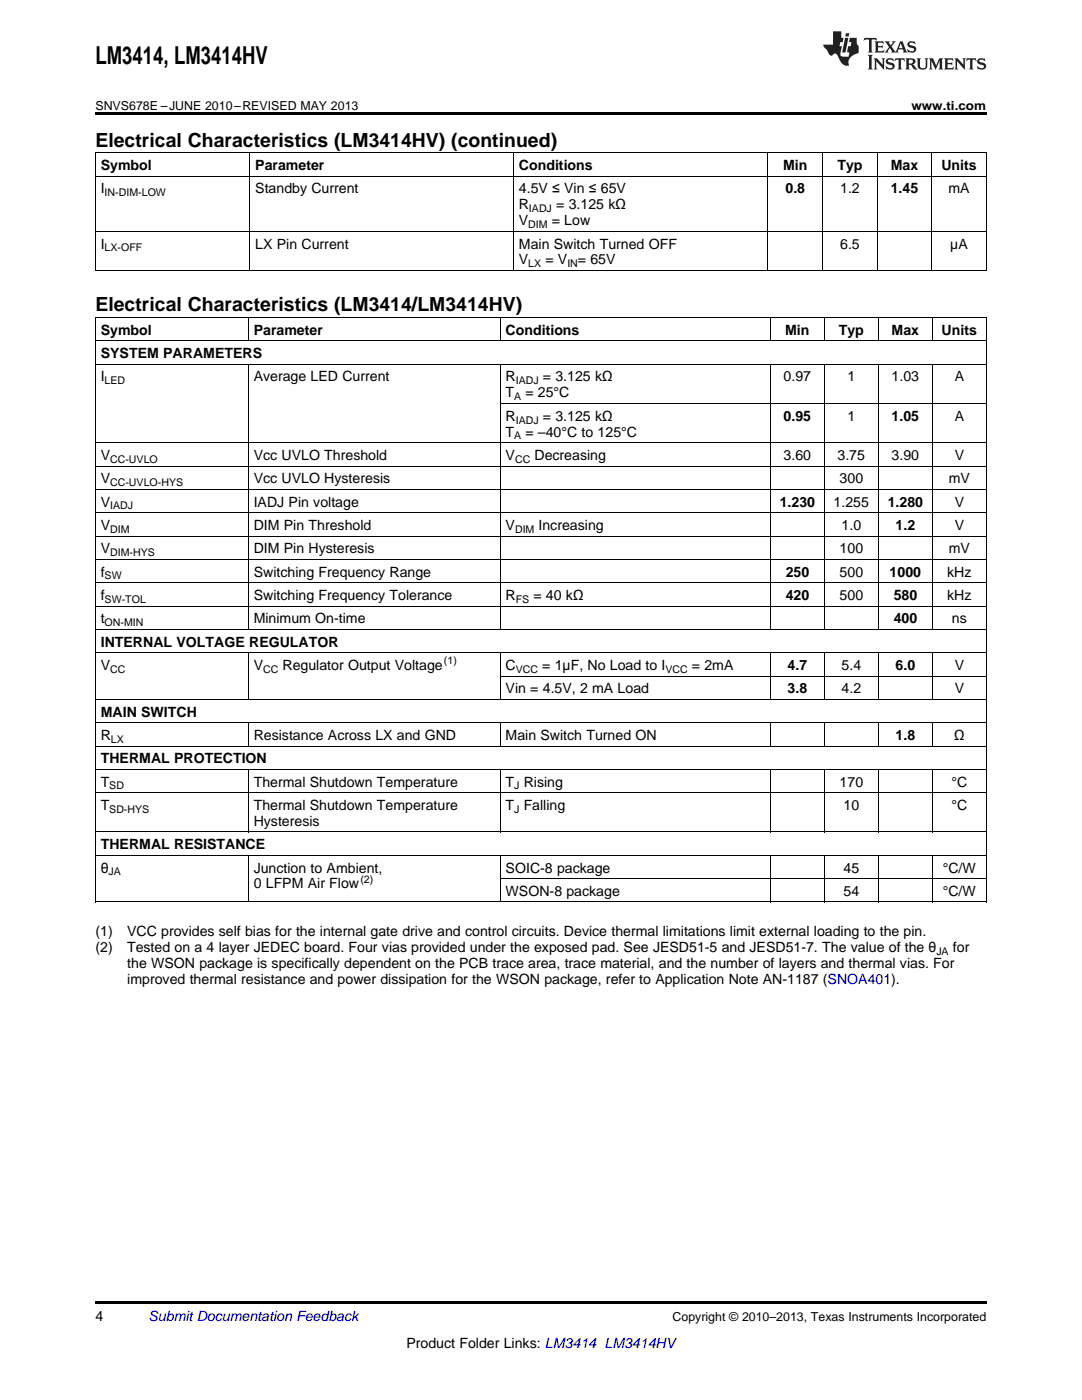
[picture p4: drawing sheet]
<svg xmlns="http://www.w3.org/2000/svg" width="216mm" height="279mm" viewBox="0 0 216 279" stroke-linecap="round" stroke-linejoin="round" font-family="sans-serif">
<defs><g id="words">
<text font-size="4.9" x="19" y="12.8">LM3414, LM3414HV</text>
<g font-size="3.9">
<text x="19" y="29.3">Electrical Characteristics (LM3414HV) (continued)</text>
<text x="19" y="62.2">Electrical Characteristics (LM3414/LM3414HV)</text>
</g>
<g font-size="2.8">
<text x="20.1" y="33.9">Symbol</text>
<text x="50.9" y="33.9">Parameter</text>
<text x="103.5" y="33.9">Conditions</text>
<text x="156.3" y="33.9">Min</text>
<text x="167.1" y="33.9">Typ</text>
<text x="177.7" y="33.9">Max</text>
<text x="187.9" y="33.9">Units</text>
<text x="20.1" y="38.6">I</text>
<text x="50.9" y="38.6">Standby Current</text>
<text x="103.5" y="38.6">4.5V ≤ Vin ≤ 65V</text>
<text x="103.5" y="41.8">R</text>
<text x="111" y="41.8">= 3.125 kΩ</text>
<text x="156.7" y="38.6">0.8</text>
<text x="167.6" y="38.6">1.2</text>
<text x="177.7" y="38.6">1.45</text>
<text x="189.3" y="38.6">mA</text>
<text x="103.5" y="44.9">V</text>
<text x="110.1" y="44.9">= Low</text>
<text x="20.1" y="49.6">I</text>
<text x="50.9" y="49.6">LX Pin Current</text>
<text x="103.5" y="49.6">Main Switch Turned OFF</text>
<text x="103.5" y="52.8">V</text>
<text x="108.8" y="52.8">= V</text>
<text x="115.3" y="52.8">= 65V</text>
<text x="167.6" y="49.6">6.5</text>
<text x="189.6" y="49.6">µA</text>
<text x="20.1" y="66.8">Symbol</text>
<text x="20.1" y="71.5">SYSTEM PARAMETERS</text>
<text x="50.6" y="66.8">Parameter</text>
<text x="100.9" y="66.8">Conditions</text>
<text x="156.7" y="66.8">Min</text>
<text x="167.4" y="66.8">Typ</text>
<text x="177.9" y="66.8">Max</text>
<text x="187.9" y="66.8">Units</text>
<text x="20.1" y="76.1">I</text>
<text x="50.6" y="76.1">Average LED Current</text>
<text x="100.9" y="76.1">R</text>
<text x="108.3" y="76.1">= 3.125 kΩ</text>
<text x="156.4" y="76.1">0.97</text>
<text x="169.1" y="76.1">1</text>
<text x="177.9" y="76.1">1.03</text>
<text x="190.5" y="76.1">A</text>
<text x="100.9" y="79.3">T</text>
<text x="100.9" y="84">R</text>
<text x="104.8" y="79.3">= 25°C</text>
<text x="108.3" y="84">= 3.125 kΩ</text>
<text x="156.4" y="84">0.95</text>
<text x="169.1" y="84">1</text>
<text x="177.9" y="84">1.05</text>
<text x="190.5" y="84">A</text>
<text x="100.9" y="87.1">T</text>
<text x="104.8" y="87.1">= –40°C to 125°C</text>
<text x="20.1" y="91.8">V</text>
<text x="50.6" y="91.8">Vcc UVLO Threshold</text>
<text x="100.9" y="91.8">V</text>
<text x="106.6" y="91.8">Decreasing</text>
<text x="156.4" y="91.8">3.60</text>
<text x="167.1" y="91.8">3.75</text>
<text x="177.9" y="91.8">3.90</text>
<text x="190.5" y="91.8">V</text>
<text x="20.1" y="96.4">V</text>
<text x="20.1" y="101.1">V</text>
<text x="50.6" y="96.4">Vcc UVLO Hysteresis</text>
<text x="50.6" y="101.1">IADJ Pin voltage</text>
<text x="155.6" y="101.1">1.230</text>
<text x="166.3" y="101.1">1.255</text>
<text x="167.5" y="96.4">300</text>
<text x="177.1" y="101.1">1.280</text>
<text x="189.3" y="96.4">mV</text>
<text x="190.5" y="101.1">V</text>
<text x="20.1" y="105.8">V</text>
<text x="50.6" y="105.8">DIM Pin Threshold</text>
<text x="100.9" y="105.8">V</text>
<text x="107.5" y="105.8">Increasing</text>
<text x="167.9" y="105.8">1.0</text>
<text x="178.7" y="105.8">1.2</text>
<text x="190.5" y="105.8">V</text>
<text x="20.1" y="110.4">V</text>
<text x="50.6" y="110.4">DIM Pin Hysteresis</text>
<text x="167.5" y="110.4">100</text>
<text x="189.3" y="110.4">mV</text>
<text x="20.1" y="115.1">f</text>
<text x="20.1" y="119.7">f</text>
<text x="50.6" y="115.1">Switching Frequency Range</text>
<text x="50.6" y="119.7">Switching Frequency Tolerance</text>
<text x="100.9" y="119.7">R</text>
<text x="106.4" y="119.7">= 40 kΩ</text>
<text x="156.8" y="115.1">250</text>
<text x="156.8" y="119.7">420</text>
<text x="167.5" y="115.1">500</text>
<text x="167.5" y="119.7">500</text>
<text x="177.5" y="115.1">1000</text>
<text x="178.3" y="119.7">580</text>
<text x="189" y="115.1">kHz</text>
<text x="189" y="119.7">kHz</text>
<text x="20.1" y="124.4">t</text>
<text x="50.6" y="124.4">Minimum On-time</text>
<text x="178.3" y="124.4">400</text>
<text x="189.9" y="124.4">ns</text>
<text x="20.1" y="129">INTERNAL VOLTAGE REGULATOR</text>
<text x="20.1" y="133.7">V</text>
<text x="50.6" y="133.7">V</text>
<text x="56.4" y="133.7">Regulator Output Voltage</text>
<text x="100.9" y="133.7">C</text>
<text x="108.2" y="133.7">= 1µF, No Load to I</text>
<text x="138.1" y="133.7">= 2mA</text>
<text x="157.2" y="133.7">4.7</text>
<text x="167.9" y="133.7">5.4</text>
<text x="178.7" y="133.7">6.0</text>
<text x="190.5" y="133.7">V</text>
<text x="20.1" y="143">MAIN SWITCH</text>
<text x="100.9" y="138.4">Vin = 4.5V, 2 mA Load</text>
<text x="157.2" y="138.4">3.8</text>
<text x="167.9" y="138.4">4.2</text>
<text x="190.5" y="138.4">V</text>
<text x="20.1" y="147.7">R</text>
<text x="50.6" y="147.7">Resistance Across LX and GND</text>
<text x="100.9" y="147.7">Main Switch Turned ON</text>
<text x="178.7" y="147.7">1.8</text>
<text x="190.4" y="147.7">Ω</text>
<text x="20.1" y="152.3">THERMAL PROTECTION</text>
<text x="20.1" y="157">T</text>
<text x="20.1" y="161.6">T</text>
<text x="50.6" y="157">Thermal Shutdown Temperature</text>
<text x="50.6" y="161.6">Thermal Shutdown Temperature</text>
<text x="100.9" y="157">T Rising</text>
<text x="100.9" y="161.6">T Falling</text>
<text x="167.5" y="157">170</text>
<text x="168.3" y="161.6">10</text>
<text x="189.8" y="157">°C</text>
<text x="189.8" y="161.6">°C</text>
<text x="50.6" y="164.8">Hysteresis</text>
<text x="20.1" y="169.5">THERMAL RESISTANCE</text>
<text x="20.1" y="174.1">θ</text>
<text x="50.6" y="174.1">Junction to Ambient,</text>
<text x="50.6" y="177.3">0 LFPM Air Flow</text>
<text x="100.9" y="174.1">SOIC-8 package</text>
<text x="100.9" y="178.8">WSON-8 package</text>
<text x="168.3" y="174.1">45</text>
<text x="168.3" y="178.8">54</text>
<text x="188.1" y="174.1">°C/W</text>
<text x="188.1" y="178.8">°C/W</text>
<text x="19" y="186.8">(1)</text>
<text x="19" y="189.9">(2)</text>
<text x="25.4" y="186.8">VCC provides self bias for the internal gate drive and control circuits. Device thermal limitations limit external loading to the pin.</text>
<text x="25.4" y="189.9">Tested on a 4 layer JEDEC board. Four vias provided under the exposed pad. See JESD51-5 and JESD51-7. The value of the θ</text>
<text x="190.2" y="189.9">for</text>
<text x="25.4" y="193.1">the WSON package is specifically dependent on the PCB trace area, trace material, and the number of layers and thermal vias. For</text>
<text x="25.4" y="196.3">improved thermal resistance and power dissipation for the WSON package, refer to Application Note AN-1187 (SNOA401).</text>
<text x="19" y="263.6">4</text>
<text x="81.1" y="269">Product Folder Links: LM3414 LM3414HV</text>
</g>
<text font-size="2.8" fill="#0000c8" x="29.6" y="263.6">Submit Documentation Feedback</text>
<g font-size="2.5">
<text x="19" y="21.9">SNVS678E –JUNE 2010–REVISED MAY 2013</text>
<text x="181.9" y="21.9">www.ti.com</text>
<text x="134.2" y="263.6">Copyright © 2010–2013, Texas Instruments Incorporated</text>
</g>
<g font-size="2.1">
<text x="20.9" y="39.2">IN-DIM-LOW</text>
<text x="105.4" y="45.5">DIM</text>
<text x="105.6" y="42.3">IADJ</text>
<text x="20.9" y="50.2">LX-OFF</text>
<text x="105.4" y="53.3">LX</text>
<text x="113.2" y="53.3">IN</text>
<text x="20.9" y="76.7">LED</text>
<text x="102.9" y="76.7">IADJ</text>
<text x="102.6" y="79.9">A</text>
<text x="102.6" y="87.7">A</text>
<text x="102.9" y="84.5">IADJ</text>
<text x="22" y="92.4">CC-UVLO</text>
<text x="102.8" y="92.4">CC</text>
<text x="22" y="97">CC-UVLO-HYS</text>
<text x="22" y="101.7">IADJ</text>
<text x="22" y="106.3">DIM</text>
<text x="102.8" y="106.3">DIM</text>
<text x="22" y="111">DIM-HYS</text>
<text x="20.9" y="115.6">SW</text>
<text x="20.9" y="120.3">SW-TOL</text>
<text x="20.9" y="125">ON-MIN</text>
<text x="102.9" y="120.3">FS</text>
<text x="22" y="134.3">CC</text>
<text x="52.5" y="134.3">CC</text>
<text x="88.6" y="132.6">(1)</text>
<text x="102.9" y="134.3">VCC</text>
<text x="132.8" y="134.3">VCC</text>
<text x="22.1" y="148.2">LX</text>
<text x="21.8" y="157.6">SD</text>
<text x="102.6" y="157.6">J</text>
<text x="21.8" y="162.2">SD-HYS</text>
<text x="102.6" y="162.2">J</text>
<text x="21.7" y="174.7">JA</text>
<text x="71.9" y="176.2">(2)</text>
<text x="186.8" y="190.5">JA</text>
</g>
</g></defs>
<path d="M19 22.5h177.8v.5h-177.8zM19 259.7h177.8v.5h-177.8z" fill="#000"/>
<g fill="none" stroke="#000" stroke-width=".2">
<path d="M19 35.2h177.8M19 30.5h177.8M19.1 30.6v23.4M49.8 30.6v23.4M102.4 30.6v23.4M153.2 30.6v23.4M164.1 30.6v23.4M175 30.6v23.4M185.9 30.6v23.4M196.8 30.6v23.4M19 54h177.8M19 46.2h177.8"/>
<path d="M19 72.7h177.8M19 68h177.8M19 63.4h177.8M19.1 63.4v116.7M49.5 63.4v4.7M49.5 72.7v53M99.8 63.4v4.7M99.8 72.7v53M153.7 63.4v4.7M153.7 72.7v53M164.4 63.4v4.7M164.4 72.7v53"/>
<path d="M175.2 63.4v4.7M175.2 72.7v53M186 63.4v4.7M186 72.7v53M196.8 63.4v116.7M19 97.7h177.8M19 93h177.8M19 88.4h177.8M99.8 80.5h97M19 116.3h177.8M19 111.6h177.8M19 107h177.8"/>
<path d="M19 102.3h177.8M19 139.6h177.8M19 130.3h177.8M19 125.6h177.8M19 120.9h177.8M49.5 130.3v9.3M99.8 130.3v9.3M99.8 134.9h97M153.7 130.3v9.3M164.4 130.3v9.3M175.2 130.3v9.3M186 130.3v9.3"/>
<path d="M19 158.2h177.8M19 153.5h177.8M19 148.9h177.8M19 144.2h177.8M49.5 144.3v4.6M49.5 153.6v12.5M99.8 144.3v4.6M99.8 153.6v12.5M153.7 144.3v4.6M153.7 153.6v12.5M164.4 144.3v4.6M164.4 153.6v12.5"/>
<path d="M175.2 144.3v4.6M175.2 153.6v12.5M186 144.3v4.6M186 153.6v12.5M19 170.7h177.8M19 166h177.8M49.5 170.7v9.4M99.8 170.7v9.4M99.8 175.3h97M153.7 170.7v9.4M164.4 170.7v9.4M175.2 170.7v9.4"/>
<path d="M186 170.7v9.4M19 180h177.8"/>
</g>
<g fill="#231f20">
<path d="M172.5 7.6l-.1 .5 .4-.2h.6v.1v2.1l-.2 .4h.9l-.2-.4v-2.1l.1-.1h.5l.5 .2-.2-.5zM174.5 8.3l.2 .3v1.5l-.2 .4h1.8l.2-.6a1.04 1.04 0 0 1-1.3 .2v-.7h.6l.3 .2v-.6l-.3 .2h-.6v-.6l.8-.1 .4 .3-.2-.5zM176.5 8.3l.9 1.1-.9 1.1h.8l-.2-.2 .4-.7 .5 .7-.2 .2h1.5l-.2-.2 .2-.4h.9l.1 .4-.2 .2h1l-.3-.3-.7-1.9h-.5l-.9 2-.8-1 .9-1h-.8l.1 .3-.4 .5-.3-.6 .1-.2zM179.7 8.6l.4 1h-.7zM181.3 8.4a.63 .63 0 0 0-.2 .7 .63 .63 0 0 0 .6 .4l.6 .2 .1 .2a.75 .75 0 0 1-.7 .4 .75 .75 0 0 1-.6-.5l.1 .7 .1-.1a1.11 1.11 0 0 0 1.5-.6 1.13 1.13 0 0 0-1.2-.8l-.1-.4a1.04 1.04 0 0 1 1.2 .2l-.2-.5-.2 .1-.4-.2zM173.2 10.9l.2 .4v2.2l-.2 .4h1l-.3-.4v-2.2l.3-.4zM174.3 11.6l.3 .4v1.5l-.3 .4h.8l-.2-.4v-1.3l1.5 1.7v-1.9l.2-.4h-.7l.2 .4v.9l-1.1-1.3zM177 11.8a.62 .62 0 0 0-.2 .7 .62 .62 0 0 0 .6 .4l.6 .1 .1 .3a.76 .76 0 0 1-.7 .3 .76 .76 0 0 1-.7-.4l.2 .7 .1-.1a1.11 1.11 0 0 0 1.5-.6 1.13 1.13 0 0 0-1.2-.8l-.1-.4a1.04 1.04 0 0 1 1.2 .2l-.2-.6-.2 .1-.5-.1zM178.7 11.6l-.2 .6a.61 .61 0 0 1 .8-.3v1.6l-.2 .4h.9l-.2-.4v-1.6a.63 .63 0 0 1 .7 .3l-.1-.6zM180.6 11.6l.3 .4v1.5l-.3 .4h1l-.2-.2-.1-.8 .6 .2a.76 .76 0 0 0 1.2 .7l-1-1a.58 .58 0 0 0 .6-.5 .58 .58 0 0 0-.5-.6zM181.4 11.9h.1a.45 .45 0 0 1 .5 .1 .45 .45 0 0 1 .1 .5l-.8 .2zM182.9 11.6l.2 .2a2.17 2.17 0 0 0 .3 1.9 .99 .99 0 0 0 1.6-.6v-1.1l.2-.4h-.7l.2 .2a1.92 1.92 0 0 1-.2 1.8 .6 .6 0 0 1-.9-.5v-1.1l.2-.4zM185.4 11.6l.2 .4v1.5l-.2 .4h.7l-.2-.4v-1.4l.8 1.8 .8-1.8v1.4l-.2 .4h.9l-.2-.4v-1.5l.2-.4h-.8l-.6 1.5-.6-1.5zM188.4 11.6l.2 .4v1.5l-.2 .4h1.8l.1-.6a1.04 1.04 0 0 1-1.2 .1v-.6h.5l.4 .2v-.6l-.4 .2h-.5v-.7h.8l.3 .3-.1-.6zM190.5 11.6l.2 .4v1.5l-.2 .4h.7l-.2-.4v-1.3l1.5 1.7v-1.9l.2-.4h-.7l.2 .4v.9l-1.1-1.3zM192.9 11.6l-.1 .6a.61 .61 0 0 1 .7-.3l.1 1.6-.3 .4h1l-.3-.4 .1-1.6a.63 .63 0 0 1 .7 .3l-.1-.6zM195.2 11.8a.62 .62 0 0 0-.2 .7 .62 .62 0 0 0 .6 .4l.6 .1 .1 .3a.76 .76 0 0 1-.7 .3 .76 .76 0 0 1-.6-.4l.1 .7 .1-.1a1.11 1.11 0 0 0 1.6-.6 1.13 1.13 0 0 0-1.3-.8l-.1-.4a1.04 1.04 0 0 1 1.2 .2l-.1-.6-.2 .1-.5-.1z"/>
<path d="M166.2 6.3v2.6h-1.9v.4l.8 .9a.91 .91 0 0 0 1 .8 .56 .56 0 0 1 .5-.3 .56 .56 0 0 1 .5 .3l.4 .8a1.53 1.53 0 0 0 1.9 1.2 1.54 1.54 0 0 1 1-2.1l.9-.3v-1.4a1.52 1.52 0 0 1-.4-1.6h-1.3l-.2 .8h.5l-.2 .8h-.5l-.1 1v.2l.4 .1-.2 .8a1.93 1.93 0 0 1-1.6-.3l.3-1.8h-.5l.2-.8h.4l.2-.8h-.4v-1.3zM168.6 7.6l-.6 2.9h.7l.6-2.9zM168.8 6.6l-.1 .7h.6l.2-.7z"/>
</g>
<use href="#words"/>
</svg>
